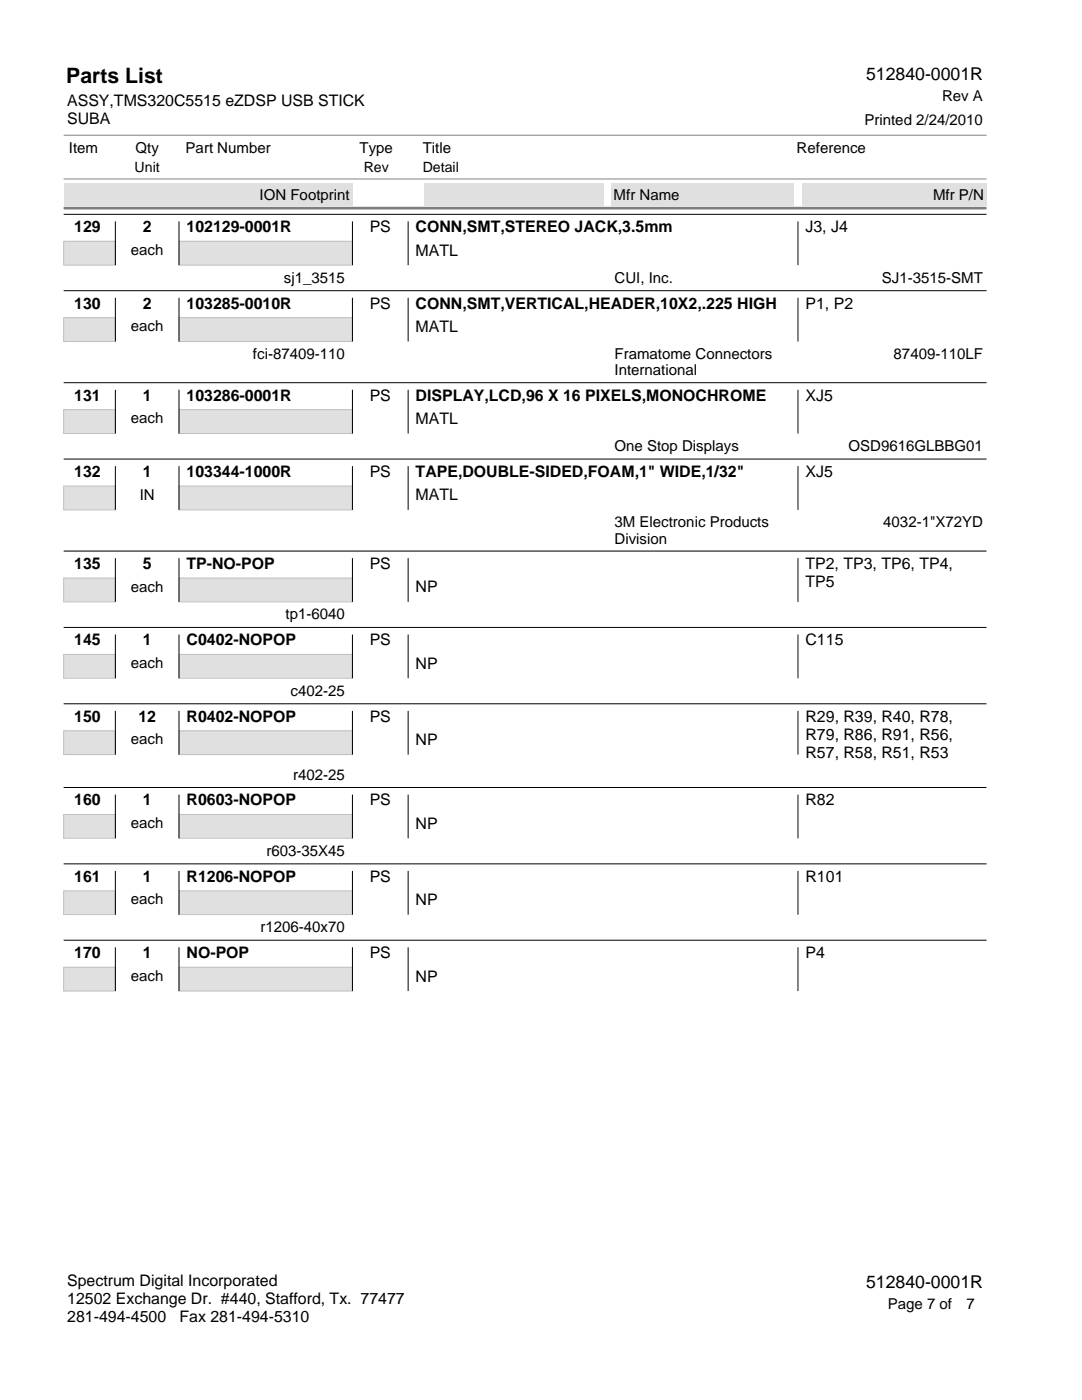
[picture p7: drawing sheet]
<svg xmlns="http://www.w3.org/2000/svg" width="216mm" height="279mm" viewBox="0 0 216 279" stroke-linecap="round" stroke-linejoin="round" font-family="sans-serif">
<defs><g id="words">
<text font-size="4.2" x="13.2" y="16.5">Parts List</text>
<g font-size="3.5">
<text x="172.8" y="15.9">512840-0001R</text>
<text x="172.8" y="257">512840-0001R</text>
</g>
<g font-size="3.2">
<text x="13.4" y="21.1">ASSY,TMS320C5515 eZDSP USB STICK</text>
<text x="13.4" y="24.7">SUBA</text>
<text x="14.8" y="46.3">129</text>
<text x="28.5" y="46.3">2</text>
<text x="37.2" y="46.3">102129-0001R</text>
<text x="73.8" y="46.3">PS</text>
<text x="82.9" y="46.3">CONN,SMT,STEREO JACK,3.5mm</text>
<text x="160.7" y="46.3">J3, J4</text>
<text x="82.9" y="51">MATL</text>
<text x="14.8" y="61.6">130</text>
<text x="28.5" y="61.6">2</text>
<text x="37.2" y="61.6">103285-0010R</text>
<text x="73.8" y="61.6">PS</text>
<text x="82.9" y="61.6">CONN,SMT,VERTICAL,HEADER,10X2,.225 HIGH</text>
<text x="160.7" y="61.6">P1, P2</text>
<text x="82.9" y="66.3">MATL</text>
<text x="14.8" y="79.9">131</text>
<text x="28.5" y="79.9">1</text>
<text x="37.2" y="79.9">103286-0001R</text>
<text x="73.8" y="79.9">PS</text>
<text x="82.9" y="79.9">DISPLAY,LCD,96 X 16 PIXELS,MONOCHROME</text>
<text x="160.7" y="79.9">XJ5</text>
<text x="82.9" y="84.6">MATL</text>
<text x="14.8" y="95.2">132</text>
<text x="28.5" y="95.2">1</text>
<text x="37.2" y="95.2">103344-1000R</text>
<text x="73.8" y="95.2">PS</text>
<text x="82.9" y="95.2">TAPE,DOUBLE-SIDED,FOAM,1&quot; WIDE,1/32&quot;</text>
<text x="160.7" y="95.2">XJ5</text>
<text x="82.9" y="99.9">MATL</text>
<text x="14.8" y="113.5">135</text>
<text x="28.5" y="113.5">5</text>
<text x="37.2" y="113.5">TP-NO-POP</text>
<text x="73.8" y="113.5">PS</text>
<text x="160.7" y="113.5">TP2, TP3, TP6, TP4,</text>
<text x="82.9" y="118.2">NP</text>
<text x="160.7" y="117.2">TP5</text>
<text x="14.8" y="128.8">145</text>
<text x="28.5" y="128.8">1</text>
<text x="37.2" y="128.8">C0402-NOPOP</text>
<text x="73.8" y="128.8">PS</text>
<text x="160.7" y="128.8">C115</text>
<text x="82.9" y="133.5">NP</text>
<text x="14.8" y="144">150</text>
<text x="27.6" y="144">12</text>
<text x="37.2" y="144">R0402-NOPOP</text>
<text x="73.8" y="144">PS</text>
<text x="82.9" y="148.7">NP</text>
<text x="160.7" y="144">R29, R39, R40, R78,</text>
<text x="160.7" y="147.7">R79, R86, R91, R56,</text>
<text x="160.7" y="151.3">R57, R58, R51, R53</text>
<text x="14.8" y="160.7">160</text>
<text x="28.5" y="160.7">1</text>
<text x="37.2" y="160.7">R0603-NOPOP</text>
<text x="73.8" y="160.7">PS</text>
<text x="160.7" y="160.7">R82</text>
<text x="82.9" y="165.4">NP</text>
<text x="14.8" y="176">161</text>
<text x="28.5" y="176">1</text>
<text x="37.2" y="176">R1206-NOPOP</text>
<text x="73.8" y="176">PS</text>
<text x="160.7" y="176">R101</text>
<text x="82.9" y="180.6">NP</text>
<text x="14.8" y="191.2">170</text>
<text x="28.5" y="191.2">1</text>
<text x="37.2" y="191.2">NO-POP</text>
<text x="73.8" y="191.2">PS</text>
<text x="160.7" y="191.2">P4</text>
<text x="82.9" y="195.9">NP</text>
<text x="13.4" y="256.7">Spectrum Digital Incorporated</text>
<text x="13.4" y="260.3">12502 Exchange Dr. #440, Stafford, Tx. 77477</text>
<text x="13.4" y="263.9">281-494-4500</text>
<text x="35.8" y="263.9">Fax 281-494-5310</text>
</g>
<g font-size="3">
<text x="188" y="20.2">Rev A</text>
<text x="172.5" y="24.9">Printed 2/24/2010</text>
<text x="13.8" y="30.5">Item</text>
<text x="27" y="30.5">Qty</text>
<text x="37" y="30.5">Part Number</text>
<text x="71.8" y="30.5">Type</text>
<text x="84.3" y="30.5">Title</text>
<text x="159" y="30.5">Reference</text>
<text x="51.8" y="39.9">ION Footprint</text>
<text x="122.4" y="39.9">Mfr Name</text>
<text x="186.2" y="39.9">Mfr P/N</text>
<text x="26.1" y="50.9">each</text>
<text x="56.6" y="56.4">sj1_3515</text>
<text x="122.6" y="56.4">CUI, Inc.</text>
<text x="176" y="56.4">SJ1-3515-SMT</text>
<text x="26.1" y="66.1">each</text>
<text x="50.5" y="71.7">fci-87409-110</text>
<text x="122.6" y="71.7">Framatome Connectors</text>
<text x="178.3" y="71.7">87409-110LF</text>
<text x="122.6" y="74.9">International</text>
<text x="26.1" y="84.5">each</text>
<text x="122.6" y="90">One Stop Displays</text>
<text x="169.3" y="90">OSD9616GLBBG01</text>
<text x="27.9" y="99.7">IN</text>
<text x="122.6" y="105.3">3M Electronic Products</text>
<text x="176.2" y="105.3">4032-1&quot;X72YD</text>
<text x="122.6" y="108.5">Division</text>
<text x="26.1" y="118.1">each</text>
<text x="57" y="123.6">tp1-6040</text>
<text x="26.1" y="133.3">each</text>
<text x="58" y="138.9">c402-25</text>
<text x="26.1" y="148.6">each</text>
<text x="58.5" y="155.6">r402-25</text>
<text x="26.1" y="165.3">each</text>
<text x="53.1" y="170.8">r603-35X45</text>
<text x="26.1" y="180.5">each</text>
<text x="52" y="186.1">r1206-40x70</text>
<text x="26.1" y="195.7">each</text>
<text x="177.1" y="261.3">Page 7 of</text>
<text x="192.8" y="261.3">7</text>
</g>
<g font-size="2.8">
<text x="26.9" y="34.3">Unit</text>
<text x="72.6" y="34.3">Rev</text>
<text x="84.3" y="34.3">Detail</text>
</g>
</g></defs>
<path d="M12.7 48.2h10.3v4.7h-10.3z" fill="#e0e0e0"/>
<path d="M12.7 48.2h10.3v4.7h-10.3z" fill="none" stroke="#c0c0c0" stroke-width=".2"/>
<path d="M35.7 48.2h34.6v4.7h-34.6z" fill="#e0e0e0"/>
<path d="M35.7 48.2h34.6v4.7h-34.6z" fill="none" stroke="#c0c0c0" stroke-width=".2"/>
<path d="M12.7 42.8h184.1M23 44.2v8.7M35.7 44.2v8.7M70.3 44.2v8.7M81.4 44.2v8.7M159.2 44.2v8.7" fill="none" stroke="#000" stroke-width=".2"/>
<path d="M12.7 63.4h10.3v4.8h-10.3z" fill="#e0e0e0"/>
<path d="M12.7 63.4h10.3v4.8h-10.3z" fill="none" stroke="#c0c0c0" stroke-width=".2"/>
<path d="M35.7 63.4h34.6v4.8h-34.6z" fill="#e0e0e0"/>
<path d="M35.7 63.4h34.6v4.8h-34.6z" fill="none" stroke="#c0c0c0" stroke-width=".2"/>
<path d="M12.7 58h184.1M23 59.4v8.8M35.7 59.4v8.8M70.3 59.4v8.8M81.4 59.4v8.8M159.2 59.4v8.8" fill="none" stroke="#000" stroke-width=".2"/>
<path d="M12.7 81.8h10.3v4.7h-10.3z" fill="#e0e0e0"/>
<path d="M12.7 81.8h10.3v4.7h-10.3z" fill="none" stroke="#c0c0c0" stroke-width=".2"/>
<path d="M35.7 81.8h34.6v4.7h-34.6z" fill="#e0e0e0"/>
<path d="M35.7 81.8h34.6v4.7h-34.6z" fill="none" stroke="#c0c0c0" stroke-width=".2"/>
<path d="M12.7 76.4h184.1M23 77.8v8.7M35.7 77.8v8.7M70.3 77.8v8.7M81.4 77.8v8.7M159.2 77.8v8.7" fill="none" stroke="#000" stroke-width=".2"/>
<path d="M12.7 97h10.3v4.8h-10.3z" fill="#e0e0e0"/>
<path d="M12.7 97h10.3v4.8h-10.3z" fill="none" stroke="#c0c0c0" stroke-width=".2"/>
<path d="M35.7 97h34.6v4.8h-34.6z" fill="#e0e0e0"/>
<path d="M35.7 97h34.6v4.8h-34.6z" fill="none" stroke="#c0c0c0" stroke-width=".2"/>
<path d="M12.7 91.6h184.1M23 93v8.8M35.7 93v8.8M70.3 93v8.8M81.4 93v8.8M159.2 93v8.8" fill="none" stroke="#000" stroke-width=".2"/>
<path d="M12.7 115.4h10.3v4.7h-10.3z" fill="#e0e0e0"/>
<path d="M12.7 115.4h10.3v4.7h-10.3z" fill="none" stroke="#c0c0c0" stroke-width=".2"/>
<path d="M35.7 115.4h34.6v4.7h-34.6z" fill="#e0e0e0"/>
<path d="M35.7 115.4h34.6v4.7h-34.6z" fill="none" stroke="#c0c0c0" stroke-width=".2"/>
<path d="M12.7 110h184.1M23 111.4v8.7M35.7 111.4v8.7M70.3 111.4v8.7M81.4 111.4v8.7M159.2 111.4v8.7" fill="none" stroke="#000" stroke-width=".2"/>
<path d="M12.7 130.6h10.3v4.8h-10.3z" fill="#e0e0e0"/>
<path d="M12.7 130.6h10.3v4.8h-10.3z" fill="none" stroke="#c0c0c0" stroke-width=".2"/>
<path d="M35.7 130.6h34.6v4.8h-34.6z" fill="#e0e0e0"/>
<path d="M35.7 130.6h34.6v4.8h-34.6z" fill="none" stroke="#c0c0c0" stroke-width=".2"/>
<path d="M12.7 125.2h184.1M23 126.6v8.8M35.7 126.6v8.8M70.3 126.6v8.8M81.4 126.6v8.8M159.2 126.6v8.8" fill="none" stroke="#000" stroke-width=".2"/>
<path d="M12.7 145.8h10.3v4.8h-10.3z" fill="#e0e0e0"/>
<path d="M12.7 145.8h10.3v4.8h-10.3z" fill="none" stroke="#c0c0c0" stroke-width=".2"/>
<path d="M35.7 145.8h34.6v4.8h-34.6z" fill="#e0e0e0"/>
<path d="M35.7 145.8h34.6v4.8h-34.6z" fill="none" stroke="#c0c0c0" stroke-width=".2"/>
<path d="M12.7 140.5h184.1M23 141.9v8.7M35.7 141.9v8.7M70.3 141.9v8.7M81.4 141.9v8.7M159.2 141.9v8.7" fill="none" stroke="#000" stroke-width=".2"/>
<path d="M12.7 162.5h10.3v4.8h-10.3z" fill="#e0e0e0"/>
<path d="M12.7 162.5h10.3v4.8h-10.3z" fill="none" stroke="#c0c0c0" stroke-width=".2"/>
<path d="M35.7 162.5h34.6v4.8h-34.6z" fill="#e0e0e0"/>
<path d="M35.7 162.5h34.6v4.8h-34.6z" fill="none" stroke="#c0c0c0" stroke-width=".2"/>
<path d="M12.7 157.2h184.1M23 158.6v8.7M35.7 158.6v8.7M70.3 158.6v8.7M81.4 158.6v8.7M159.2 158.6v8.7" fill="none" stroke="#000" stroke-width=".2"/>
<path d="M12.7 177.8h10.3v4.7h-10.3z" fill="#e0e0e0"/>
<path d="M12.7 177.8h10.3v4.7h-10.3z" fill="none" stroke="#c0c0c0" stroke-width=".2"/>
<path d="M35.7 177.8h34.6v4.7h-34.6z" fill="#e0e0e0"/>
<path d="M35.7 177.8h34.6v4.7h-34.6z" fill="none" stroke="#c0c0c0" stroke-width=".2"/>
<path d="M12.7 172.4h184.1M23 173.8v8.7M35.7 173.8v8.7M70.3 173.8v8.7M81.4 173.8v8.7M159.2 173.8v8.7" fill="none" stroke="#000" stroke-width=".2"/>
<path d="M12.7 193h10.3v4.8h-10.3z" fill="#e0e0e0"/>
<path d="M12.7 193h10.3v4.8h-10.3z" fill="none" stroke="#c0c0c0" stroke-width=".2"/>
<path d="M35.7 193h34.6v4.8h-34.6z" fill="#e0e0e0"/>
<path d="M35.7 193h34.6v4.8h-34.6z" fill="none" stroke="#c0c0c0" stroke-width=".2"/>
<path d="M12.7 187.6h184.1M23 189.1v8.7M35.7 189.1v8.7M70.3 189.1v8.7M81.4 189.1v8.7M159.2 189.1v8.7" fill="none" stroke="#000" stroke-width=".2"/>
<path d="M12.7 41.5h184.1" fill="none" stroke="#808080" stroke-width=".53"/>
<g fill="#e0e0e0">
<path d="M12.7 36.5h57.6v4.5h-57.6z"/>
<path d="M84.6 36.5h35.7v4.5h-35.7z"/>
<path d="M121.9 36.5h36.5v4.5h-36.5z"/>
<path d="M160 36.5h36.8v4.5h-36.8z"/>
</g>
<path d="M12.7 35.7h184.1M12.7 27h184.1" fill="none" stroke="#808080" stroke-width=".2"/>
<use href="#words"/>
</svg>
